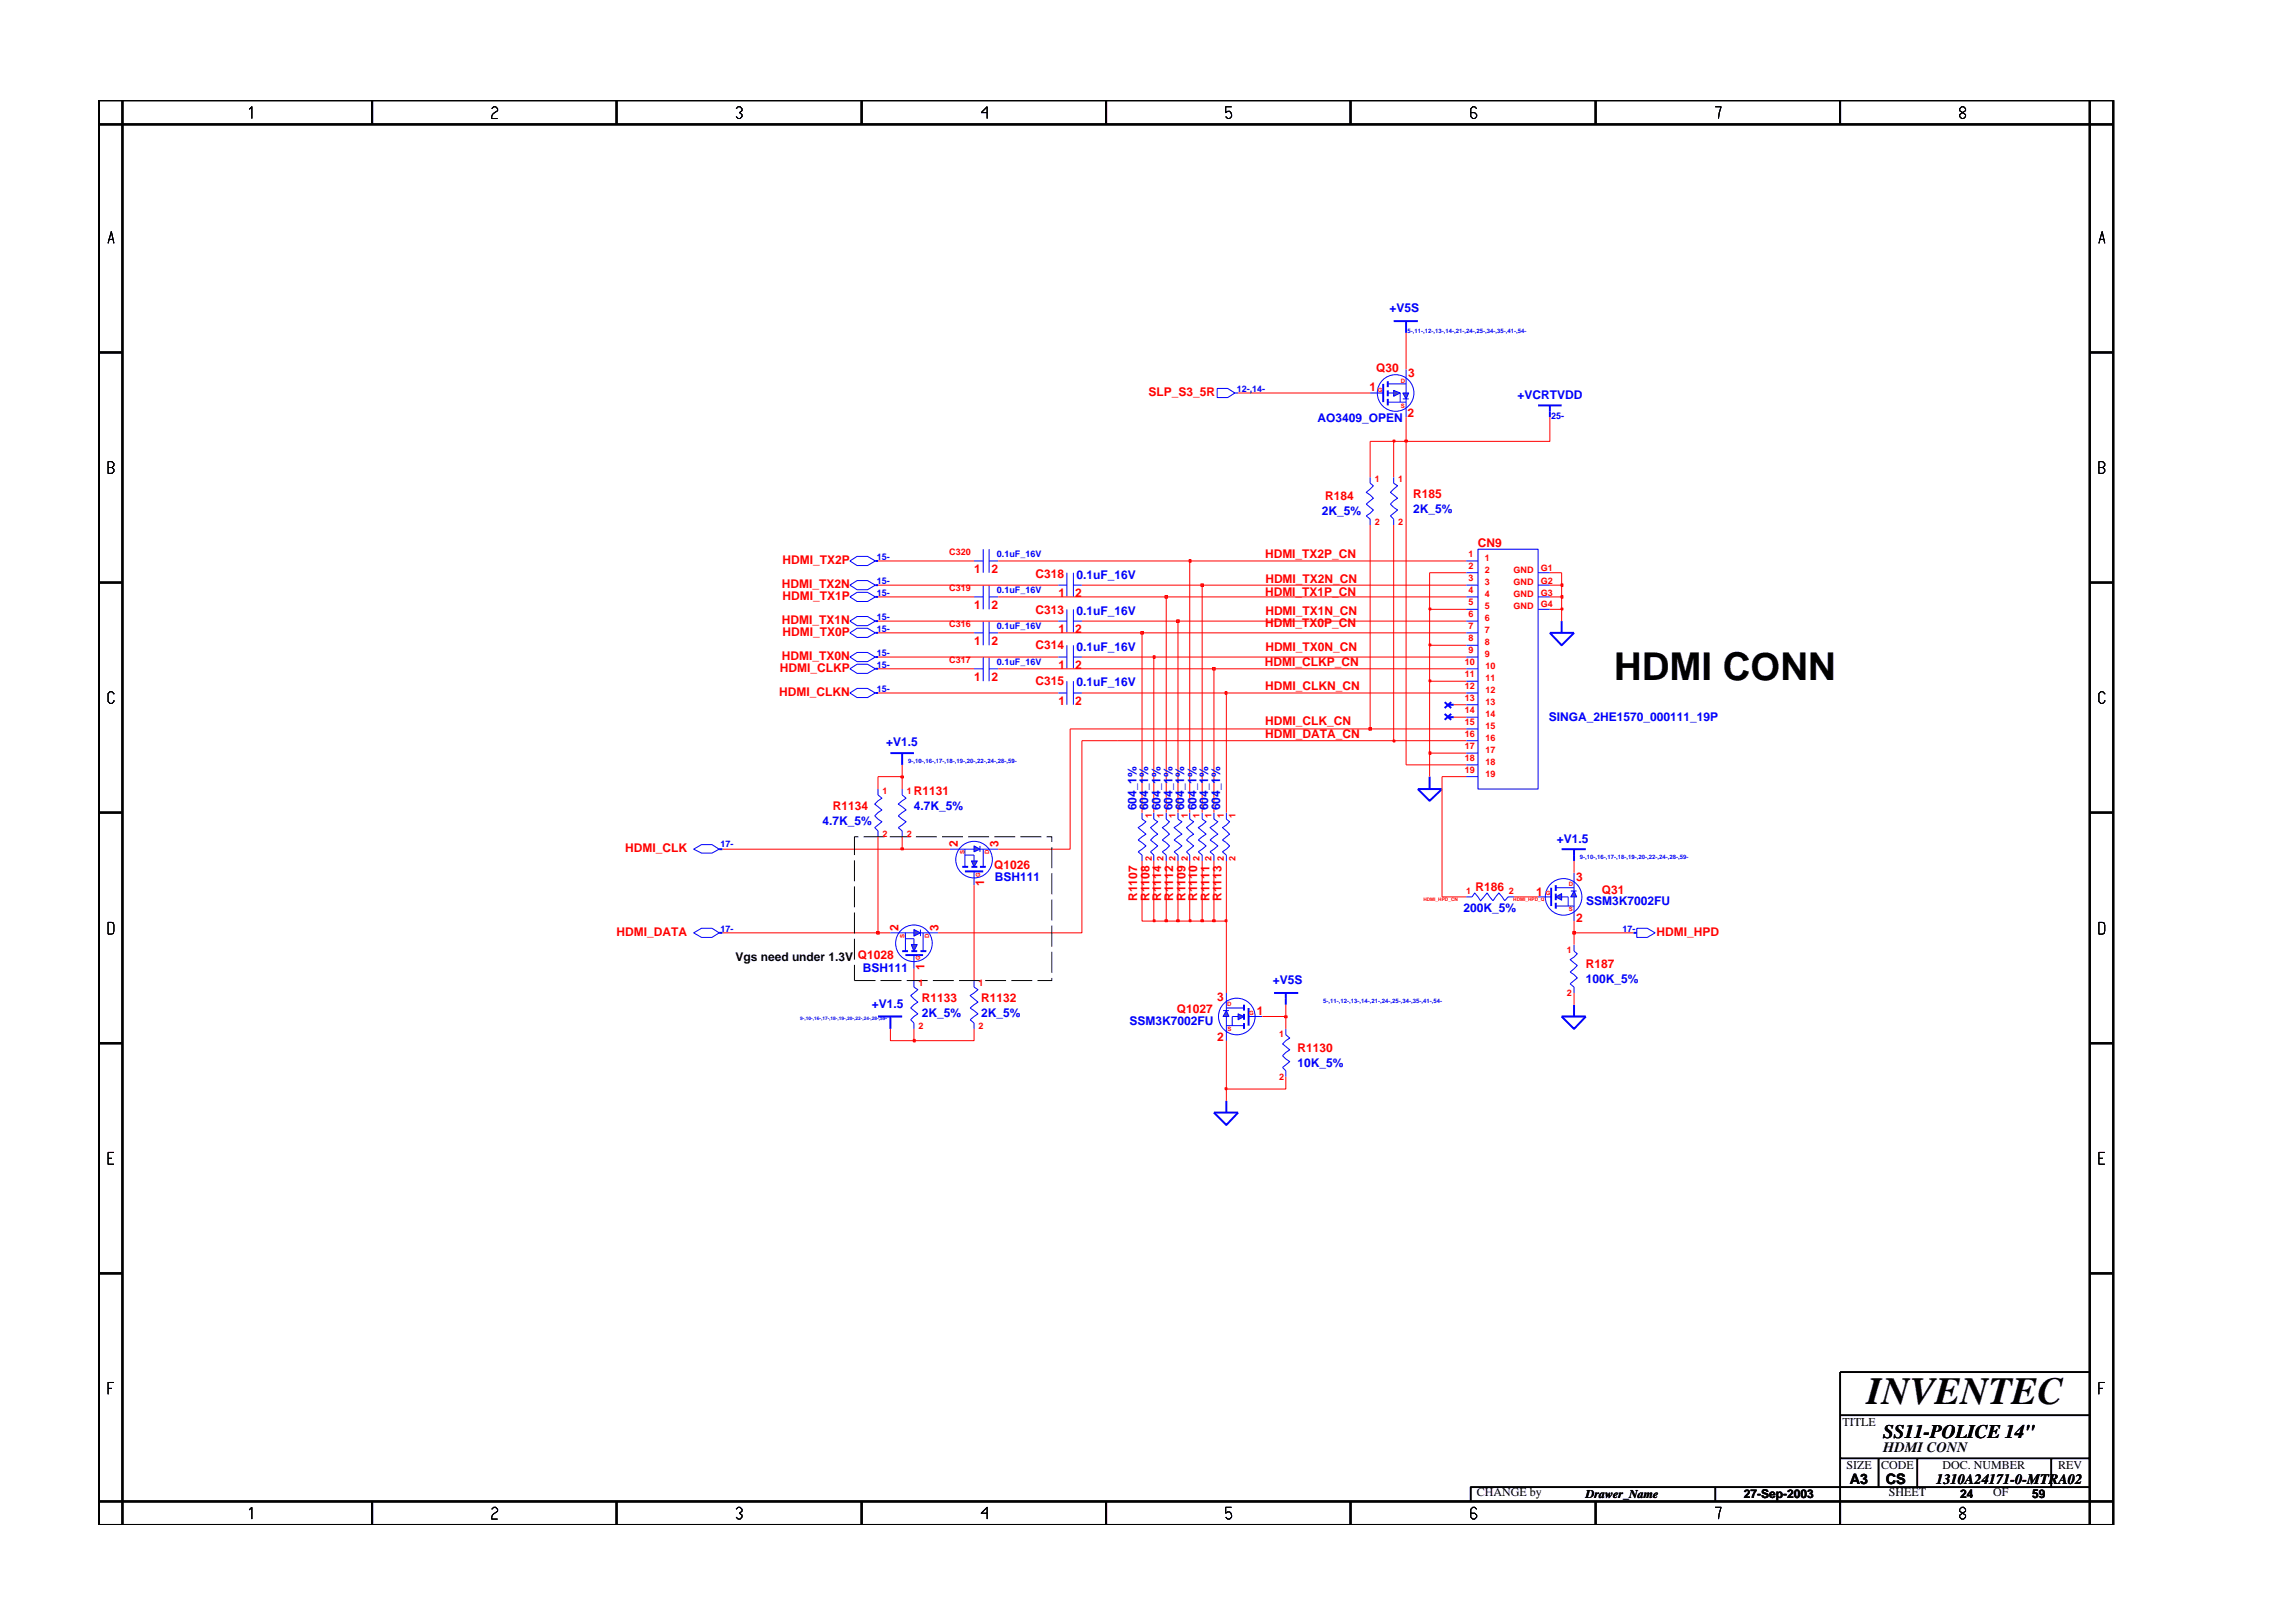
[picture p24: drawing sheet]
<svg xmlns="http://www.w3.org/2000/svg" width="297mm" height="210mm" viewBox="0 0 297 210" stroke-linecap="round" stroke-linejoin="round" font-family="sans-serif">
<defs><g id="words">
<g font-size="5">
<text x="209.1" y="88.1">HDMI CONN</text>
<text x="241.8" y="181.9">INVENTEC</text>
</g>
<text font-size="2.5" x="244" y="186.3">SS11-POLICE 14&quot;</text>
<g font-size="1.9">
<text x="244" y="188.2">HDMI CONN</text>
<text x="239.6" y="192.2">A3</text>
<text x="244.3" y="192.3">CS</text>
<text x="250.8" y="192.2">1310A24171-0-MTRA02</text>
</g>
<g font-size="1.6" fill="#00f">
<text x="180" y="40.4">+V5S</text>
<text x="196.6" y="51.7">+VCRTVDD</text>
<text x="170.7" y="54.7">AO3409_OPEN</text>
<text x="171.2" y="66.7">2K_5%</text>
<text x="183.1" y="66.5">2K_5%</text>
<text x="139.4" y="75">0.1uF_16V</text>
<text x="139.4" y="79.6">0.1uF_16V</text>
<text x="139.4" y="88.9">0.1uF_16V</text>
<text x="139.4" y="84.3">0.1uF_16V</text>
<text x="200.6" y="93.4">SINGA_2HE1570_000111_19P</text>
<text x="114.8" y="96.6">+V1.5</text>
<text x="106.5" y="106.9">4.7K_5%</text>
<text x="118.4" y="104.9">4.7K_5%</text>
<text x="147.2" y="105" transform="rotate(-90 147.2 105)">604_1%</text>
<text x="148.7" y="105" transform="rotate(-90 148.7 105)">604_1%</text>
<text x="150.3" y="105" transform="rotate(-90 150.3 105)">604_1%</text>
<text x="151.9" y="105" transform="rotate(-90 151.9 105)">604_1%</text>
<text x="153.4" y="105" transform="rotate(-90 153.4 105)">604_1%</text>
<text x="155" y="105" transform="rotate(-90 155 105)">604_1%</text>
<text x="156.5" y="105" transform="rotate(-90 156.5 105)">604_1%</text>
<text x="158" y="105" transform="rotate(-90 158 105)">604_1%</text>
<text x="201.7" y="109.2">+V1.5</text>
<text x="128.9" y="114.2">BSH111</text>
<text x="189.6" y="118.1">200K_5%</text>
<text x="205.5" y="117.3">SSM3K7002FU</text>
<text x="111.8" y="125.9">BSH111</text>
<text x="112.9" y="130.6">+V1.5</text>
<text x="119.4" y="131.8">2K_5%</text>
<text x="127.1" y="131.8">2K_5%</text>
<text x="164.9" y="127.4">+V5S</text>
<text x="205.4" y="127.4">100K_5%</text>
<text x="146.3" y="132.8">SSM3K7002FU</text>
<text x="168.1" y="138.2">10K_5%</text>
</g>
<g font-size="1.6" fill="#f00">
<text x="148.8" y="51.3">SLP_S3_5R</text>
<text x="177.4" y="50.7">1</text>
<text x="178.3" y="48.2">Q30</text>
<text x="182.3" y="54">2</text>
<text x="182.4" y="48.9">3</text>
<text x="171.6" y="64.8">R184</text>
<text x="183.1" y="64.5">R185</text>
<text x="191.5" y="70.9">CN9</text>
<text x="101.3" y="76.2">HDMI_TX2N</text>
<text x="101.4" y="77.7">HDMI_TX1P</text>
<text x="101.4" y="73.1">HDMI_TX2P</text>
<text x="126.2" y="74.2">1</text>
<text x="128.5" y="74.2">2</text>
<text x="134.2" y="74.8">C318</text>
<text x="137.1" y="77.3">1</text>
<text x="139.3" y="77.3">2</text>
<text x="163.9" y="77.2">HDMI_TX1P_CN</text>
<text x="163.9" y="72.3">HDMI_TX2P_CN</text>
<text x="163.9" y="75.5">HDMI_TX2N_CN</text>
<text x="101.3" y="80.9">HDMI_TX1N</text>
<text x="101.4" y="82.4">HDMI_TX0P</text>
<text x="126.2" y="83.6">1</text>
<text x="126.2" y="78.9">1</text>
<text x="128.5" y="83.6">2</text>
<text x="128.5" y="78.9">2</text>
<text x="134.2" y="79.5">C313</text>
<text x="137.1" y="82">1</text>
<text x="139.3" y="82">2</text>
<text x="163.9" y="81.3">HDMI_TX0P_CN</text>
<text x="163.9" y="79.7">HDMI_TX1N_CN</text>
<text x="101" y="87">HDMI_CLKP</text>
<text x="101.3" y="85.5">HDMI_TX0N</text>
<text x="126.2" y="88.3">1</text>
<text x="128.5" y="88.3">2</text>
<text x="134.2" y="88.8">C315</text>
<text x="134.2" y="84.1">C314</text>
<text x="137.1" y="86.6">1</text>
<text x="139.3" y="86.6">2</text>
<text x="163.9" y="86.3">HDMI_CLKP_CN</text>
<text x="163.9" y="89.3">HDMI_CLKN_CN</text>
<text x="163.9" y="84.3">HDMI_TX0N_CN</text>
<text x="100.9" y="90.2">HDMI_CLKN</text>
<text x="137.1" y="91.3">1</text>
<text x="139.3" y="91.3">2</text>
<text x="163.9" y="94">HDMI_CLK_CN</text>
<text x="163.9" y="95.6">HDMI_DATA_CN</text>
<text x="107.9" y="104.9">R1134</text>
<text x="118.4" y="103">R1131</text>
<text x="81" y="110.3">HDMI_CLK</text>
<text x="124.1" y="109.7" transform="rotate(-90 124.1 109.7)">2</text>
<text x="128.8" y="112.6">Q1026</text>
<text x="129.3" y="109.7" transform="rotate(-90 129.3 109.7)">3</text>
<text x="127.5" y="114.8" transform="rotate(-90 127.5 114.8)">1</text>
<text x="147.3" y="116.7" transform="rotate(-90 147.3 116.7)">R1107</text>
<text x="148.9" y="116.7" transform="rotate(-90 148.9 116.7)">R1108</text>
<text x="150.4" y="116.7" transform="rotate(-90 150.4 116.7)">R1114</text>
<text x="152" y="116.7" transform="rotate(-90 152 116.7)">R1112</text>
<text x="153.6" y="116.7" transform="rotate(-90 153.6 116.7)">R1109</text>
<text x="155.1" y="116.7" transform="rotate(-90 155.1 116.7)">R1110</text>
<text x="156.7" y="116.7" transform="rotate(-90 156.7 116.7)">R1111</text>
<text x="158.2" y="116.7" transform="rotate(-90 158.2 116.7)">R1113</text>
<text x="191.1" y="115.4">R186</text>
<text x="199" y="116">1</text>
<text x="204.2" y="114.2">3</text>
<text x="204.2" y="119.4">2</text>
<text x="207.5" y="115.9">Q31</text>
<text x="79.9" y="121.2">HDMI_DATA</text>
<text x="111.1" y="124.3">Q1028</text>
<text x="116.4" y="120.6" transform="rotate(-90 116.4 120.6)">2</text>
<text x="119.8" y="125.7" transform="rotate(-90 119.8 125.7)">1</text>
<text x="121.6" y="120.6" transform="rotate(-90 121.6 120.6)">3</text>
<text x="205.4" y="125.4">R187</text>
<text x="214.6" y="121.2">HDMI_HPD</text>
<text x="119.4" y="129.8">R1133</text>
<text x="127.1" y="129.8">R1132</text>
<text x="152.4" y="131.2">Q1027</text>
<text x="157.7" y="129.7">3</text>
<text x="162.8" y="131.5">1</text>
<text x="157.7" y="134.9">2</text>
<text x="168.1" y="136.3">R1130</text>
</g>
<g font-size="1.6">
<text x="95.3" y="124.5">Vgs need under 1.3V</text>
<text x="238.7" y="184.8">TITLE</text>
<text x="239.2" y="190.4">SIZE</text>
<text x="243.7" y="190.4">CODE</text>
<text x="251.6" y="190.4">DOC. NUMBER</text>
<text x="266.6" y="190.4">REV</text>
<text x="191.3" y="193.8">CHANGE by</text>
<text x="205.4" y="194.1">Drawer_Name</text>
<text x="225.9" y="194.1">27-Sep-2003</text>
<text x="244.7" y="193.8">SHEET</text>
<text x="253.9" y="194.1">24</text>
<text x="258.2" y="193.8">OF</text>
<text x="263.3" y="194.1">59</text>
</g>
<g font-size="1.2" fill="#00f">
<text x="160.2" y="50.7">12-,14-</text>
<text x="200.9" y="54.3">25-</text>
<text x="113.6" y="77.2">15-</text>
<text x="113.6" y="72.5">15-</text>
<text x="113.6" y="75.6">15-</text>
<text x="129.1" y="76.8">0.1uF_16V</text>
<text x="129.1" y="72.2">0.1uF_16V</text>
<text x="113.6" y="80.3">15-</text>
<text x="113.6" y="81.8">15-</text>
<text x="129.1" y="81.5">0.1uF_16V</text>
<text x="113.6" y="84.9">15-</text>
<text x="113.6" y="86.5">15-</text>
<text x="113.6" y="89.6">15-</text>
<text x="129.1" y="86.1">0.1uF_16V</text>
<text x="93.3" y="109.8">17-</text>
<text x="93.3" y="120.7">17-</text>
<text x="210.2" y="120.7">17-</text>
</g>
<g font-size="1.2" fill="#f00">
<text x="178.1" y="62.4">1</text>
<text x="181.1" y="62.4">1</text>
<text x="123" y="71.9">C320</text>
<text x="178.1" y="68">2</text>
<text x="181.1" y="68">2</text>
<text x="123" y="76.6">C319</text>
<text x="190.2" y="73.7">2</text>
<text x="190.2" y="75.3">3</text>
<text x="190.2" y="76.8">4</text>
<text x="190.2" y="72.2">1</text>
<text x="192.3" y="74.2">2</text>
<text x="192.3" y="75.8">3</text>
<text x="192.3" y="77.3">4</text>
<text x="192.3" y="72.7">1</text>
<text x="196.1" y="74.2">GND</text>
<text x="196.1" y="75.8">GND</text>
<text x="196.1" y="77.3">GND</text>
<text x="199.6" y="74">G1</text>
<text x="199.6" y="75.6">G2</text>
<text x="199.6" y="77.2">G3</text>
<text x="123" y="81.2">C316</text>
<text x="190.2" y="78.3">5</text>
<text x="190.2" y="80">6</text>
<text x="190.2" y="81.5">7</text>
<text x="190.2" y="83.1">8</text>
<text x="192.3" y="78.9">5</text>
<text x="192.3" y="80.5">6</text>
<text x="192.3" y="82">7</text>
<text x="192.3" y="83.6">8</text>
<text x="196.1" y="78.9">GND</text>
<text x="199.6" y="78.7">G4</text>
<text x="123" y="85.9">C317</text>
<text x="189.7" y="86.1">10</text>
<text x="189.7" y="87.7">11</text>
<text x="189.7" y="89.3">12</text>
<text x="190.2" y="84.6">9</text>
<text x="192.3" y="85.1">9</text>
<text x="192.5" y="86.6">10</text>
<text x="192.5" y="88.3">11</text>
<text x="192.5" y="89.8">12</text>
<text x="189.7" y="90.8">13</text>
<text x="189.7" y="92.4">14</text>
<text x="189.7" y="93.9">15</text>
<text x="189.7" y="95.5">16</text>
<text x="192.5" y="91.3">13</text>
<text x="192.5" y="92.9">14</text>
<text x="192.5" y="94.4">15</text>
<text x="192.5" y="96">16</text>
<text x="189.7" y="97.1">17</text>
<text x="189.7" y="98.6">18</text>
<text x="189.7" y="100.1">19</text>
<text x="192.5" y="97.6">17</text>
<text x="192.5" y="99.1">18</text>
<text x="192.5" y="100.6">19</text>
<text x="114.3" y="102.9">1</text>
<text x="117.5" y="102.9">1</text>
<text x="149.2" y="105.9" transform="rotate(-90 149.2 105.9)">1</text>
<text x="150.7" y="105.9" transform="rotate(-90 150.7 105.9)">1</text>
<text x="152.3" y="105.9" transform="rotate(-90 152.3 105.9)">1</text>
<text x="153.9" y="105.9" transform="rotate(-90 153.9 105.9)">1</text>
<text x="155.4" y="105.9" transform="rotate(-90 155.4 105.9)">1</text>
<text x="156.9" y="105.9" transform="rotate(-90 156.9 105.9)">1</text>
<text x="158.5" y="105.9" transform="rotate(-90 158.5 105.9)">1</text>
<text x="160.1" y="105.9" transform="rotate(-90 160.1 105.9)">1</text>
<text x="114.3" y="108.4">2</text>
<text x="117.5" y="108.4">2</text>
<text x="149.2" y="111.5" transform="rotate(-90 149.2 111.5)">2</text>
<text x="150.7" y="111.5" transform="rotate(-90 150.7 111.5)">2</text>
<text x="152.3" y="111.5" transform="rotate(-90 152.3 111.5)">2</text>
<text x="153.9" y="111.5" transform="rotate(-90 153.9 111.5)">2</text>
<text x="155.4" y="111.5" transform="rotate(-90 155.4 111.5)">2</text>
<text x="156.9" y="111.5" transform="rotate(-90 156.9 111.5)">2</text>
<text x="158.5" y="111.5" transform="rotate(-90 158.5 111.5)">2</text>
<text x="160.1" y="111.5" transform="rotate(-90 160.1 111.5)">2</text>
<text x="189.9" y="115.8">1</text>
<text x="195.5" y="115.8">2</text>
<text x="203" y="123.5">1</text>
<text x="119" y="127.7">1</text>
<text x="126.8" y="127.7">1</text>
<text x="203" y="129.1">2</text>
<text x="119" y="133.3">2</text>
<text x="126.8" y="133.3">2</text>
<text x="165.7" y="134.3">1</text>
<text x="165.7" y="139.9">2</text>
</g>
<g font-size=".8" fill="#00f">
<text x="182.3" y="43.2">5-,11-,12-,13-,14-,21-,24-,25-,34-,35-,41-,54-</text>
<text x="117.6" y="98.9">9-,10-,16-,17-,18-,19-,20-,22-,24-,28-,59-</text>
<text x="204.7" y="111.3">9-,10-,16-,17-,18-,19-,20-,22-,24-,28-,59-</text>
<text x="171.4" y="130">5-,11-,12-,13-,14-,21-,24-,25-,34-,35-,41-,54-</text>
</g>
<g font-size=".8" fill="#f00">
<text x="178.5" y="50.8">G</text>
<text x="181.5" y="52.8">S</text>
<text x="181.5" y="49.6">D</text>
<text x="124.9" y="110.7" transform="rotate(-90 124.9 110.7)">S</text>
<text x="127" y="113.6" transform="rotate(-90 127 113.6)">G</text>
<text x="128.2" y="110.7" transform="rotate(-90 128.2 110.7)">D</text>
<text x="200.3" y="116">G</text>
<text x="203.2" y="114.8">D</text>
<text x="203.2" y="118">S</text>
<text x="117.2" y="121.5" transform="rotate(-90 117.2 121.5)">S</text>
<text x="119.2" y="124.4" transform="rotate(-90 119.2 124.4)">G</text>
<text x="120.4" y="121.5" transform="rotate(-90 120.4 121.5)">D</text>
<text x="159" y="130.4">D</text>
<text x="161.8" y="131.5">G</text>
<text x="159" y="133.6">S</text>
</g>
<g font-size=".6" fill="#f00">
<text x="184.4" y="116.8">HDMI_HPD_CN</text>
<text x="196" y="116.8">HDMI_HPD_Q</text>
</g>
<text font-size=".6" fill="#00f" x="103.7" y="132.1">9-,10-,16-,17-,18-,19-,20-,22-,24-,28-,59-</text>
</g></defs>
<path d="M125 112.9h2.4" fill="none" stroke="#00f" stroke-width=".25"/>
<path d="M126.2 112.9v1.8" fill="none" stroke="#00f" stroke-width=".13"/>
<path d="M126.2 109.6l.7 .4-.7 .3z" fill="#3c3cc8"/>
<path d="M126.2 109.6l.7 .4-.7 .3zM126.9 109.6v.7" fill="none" stroke="#00f" stroke-width=".13"/>
<path d="M125.8 111.5h.8l-.4 .8z" fill="#3c3cc8"/>
<g fill="none" stroke="#00f" stroke-width=".13">
<path d="M126.2 72.7h1.2M126.2 77.3h1.2M127.4 71.1v3.1M127.4 75.8v3.1M128.1 72.7h1.2M128.1 71.1v3.1M128.1 75.8v3.1M128.1 77.3h1.2M137.1 75.8h1.1M138.2 74.2v3.1M138.2 78.9v3.1M139.1 75.8h1.1"/>
<path d="M139.1 74.2v3.1M139.1 78.9v3.1M177.5 61.8v.8l.4 .3-.9 .9 .9 .7-.9 .8 .9 .8-.9 .7 .5 .5v.7M110.1 85.1l.9-.6h1.4l1 .6-1 .6h-1.4zM126.2 82h1.2M127.4 80.5v3.1M128.1 80.5v3.1M128.1 82h1.2M137.1 80.5h1.1M139.1 80.5h1.1M89.9 110l1-.6h1.3l1 .6-1 .5h-1.3zM113.7 102.2v.8l.5 .4-.9 .8 .9 .7-.9 .8 .9 .8-.9 .7 .4 .4v.8"/>
<path d="M116.9 102.2v.8l.5 .4-1 .8 1 .7-1 .8 1 .8-1 .7 .5 .4v.8M123 110h3.2M125 110v2.3M125 110.8h1.2v.7M125.8 111.5h.8l-.4 .8zM126.9 110h2.4M127.4 110v2.3M147.9 105.3v.8l.5 .4-1 .7 1 .9-1 .7 1 .8-1 .7 .5 .5v.7M151.1 105.3v.8l.4 .4-.9 .7 .9 .9-.9 .7 .9 .8-.9 .7 .5 .5v.7M155.7 105.3v.8l.5 .4-1 .7 1 .9-1 .7 1 .8-1 .7 .5 .5v.7M157.3 105.3v.8l.5 .4-1.1 .7 1.1 .9-1.1 .7 1.1 .8-1.1 .7 .6 .5v.7M158.9 105.3v.8l.4 .4-.9 .7 .9 .9-.9 .7 .9 .8-.9 .7 .5 .5v.7"/>
<path d="M199.2 116.2h1.7M203.9 122.4v.8l.4 .4-.9 .7 .9 .8-.9 .8 .9 .8-.9 .8 .5 .4v.7"/>
<circle cx="126.2" cy="111.4" r="2.37"/>
</g>
<path d="M180.5 41.6h3.2M182.1 41.6v1.5M113.4 85.1h.3M93.2 110h.4M124.7 112.3h.7M125.8 112.3h.8M126.9 112.3h.8M200.9 115v2.4M165 128.6h3.2M166.6 128.6v1.6M202.3 131.7h3.1l-1.5 1.6zM203.9 130.2v1.5" fill="none" stroke="#00f" stroke-width=".25"/>
<path d="M203.9 115.4l.3 .8h-.7z" fill="#3c3cc8"/>
<path d="M203.5 115.4h.7M203.9 115.4l.3 .8h-.7z" fill="none" stroke="#00f" stroke-width=".13"/>
<path d="M201.5 116.2l.8-.4v.8z" fill="#3c3cc8"/>
<g fill="none" stroke="#00f" stroke-width=".13">
<path d="M189.9 116.2h.8l.3-.5 .8 1 .8-1 .8 1 .8-1 .7 1 .5-.5h.7M201.5 116.2l.8-.4v.8zM201.5 117.4h2.4M201.5 115h2.4M202.3 116.2h.8v1.2M203.9 113.1v2.3M203.9 116.2v3.1M89.9 120.8l1-.5h1.3l1 .5-1 .6h-1.3zM161.7 131.7h1.8"/>
<circle cx="202.6" cy="116.2" r="2.37"/>
</g>
<path d="M201.5 114.7v.7M201.5 115.8v.8M201.5 117v.7M202.3 110h3.1M203.9 110v1.5M93.2 120.8h.4M161.7 130.6v2.3" fill="none" stroke="#00f" stroke-width=".25"/>
<path d="M158.9 130.9l.3 .8h-.8z" fill="#3c3cc8"/>
<path d="M158.4 130.9h.8M158.9 130.9l.3 .8h-.8z" fill="none" stroke="#00f" stroke-width=".13"/>
<path d="M160.4 131.3l.7 .4-.7 .4z" fill="#3c3cc8"/>
<g fill="none" stroke="#00f" stroke-width=".13">
<path d="M180.5 61.8v.8l.5 .3-.9 .9 .9 .7-.9 .8 .9 .8-.9 .7 .4 .5v.7M189.9 74.2h1.6M189.9 72.7h1.6M189.9 77.3h1.6M189.9 75.8h1.6M189.9 78.9h1.6M191.5 71.1h7.7v31.1h-7.7zM199.2 74.2h1.6M199.2 77.3h1.6M199.2 75.8h1.6M199.2 78.9h1.6M110.1 89.8l.9-.6h1.4l1 .6-1 .6h-1.4z"/>
<path d="M126.2 86.6h1.2M127.4 85.1v3.2M128.1 86.6h1.2M128.1 85.1v3.2M189.9 86.6h1.6M189.9 80.5h1.6M189.9 83.6h1.6M189.9 82h1.6M189.9 85.1h1.6M189.9 89.8h1.6M189.9 88.3h1.6M189.9 92.9h1.6"/>
<path d="M189.9 91.3h1.6M189.9 96h1.6M189.9 94.4h1.6M189.9 99.1h1.6M189.9 97.6h1.6M149.5 105.3v.8l.5 .4-1 .7 1 .9-1 .7 1 .8-1 .7 .5 .5v.7M189.9 100.6h1.6M118.4 123.7v1.8M158.9 132.9h2.2M158.9 130.6h2.2M158.9 128.6v2.3M158.9 131.7v3.1"/>
<path d="M160.4 131.3l.7 .4-.7 .4zM160.4 131.7h-.8v1.2M212 120.3h1.4l1 .5-1 .6h-1.4z"/>
<circle cx="160.2" cy="131.7" r="2.37"/>
</g>
<g fill="none" stroke="#00f" stroke-width=".25">
<path d="M199.2 52.5h3.1M200.8 52.5v1.5M113.4 89.8h.3M115.3 97.6h3.1M116.9 97.6v1.5M187.1 91l.9 .7M187.6 91.3h.7M188 91l-.9 .7M200.8 82h3.1l-1.6 1.6zM202.3 80.5v1.5M113.7 131.7h3.2M115.3 131.7v1.6"/>
<path d="M117.3 123.7h2.3M161.1 130.2v.7M161.1 131.3v.8M161.1 132.5v.8M211.6 120.8h.4"/>
</g>
<path d="M118.4 120.4l.8 .4-.8 .5z" fill="#3c3cc8"/>
<path d="M118.4 120.4l.8 .4-.8 .5zM119.2 120.4v.9" fill="none" stroke="#00f" stroke-width=".13"/>
<path d="M118.1 122.4h.7l-.4 .8z" fill="#3c3cc8"/>
<g fill="none" stroke="#00f" stroke-width=".13">
<path d="M177.5 50.9h1.7M110.1 75.8l.9-.6h1.4l1 .6-1 .6h-1.4zM115.3 120.8h3.1M117.3 120.8v2.4M117.3 121.6h1.1v.8M118.1 122.4h.7l-.4 .8zM119.2 120.8h2.3M119.6 120.8v2.4M166.6 133.3v.8l.5 .4-1 .7 1 .8-1 .8 1 .7-1 .8 .5 .4v.8"/>
<circle cx="118.4" cy="122.2" r="2.37"/>
</g>
<path d="M179.2 49.7v2.4M113.4 75.8h.3M116.9 123.2h.7M118.1 123.2h.7M119.2 123.2h.8" fill="none" stroke="#00f" stroke-width=".25"/>
<path d="M181.7 50.9h.8l-.4 .8z" fill="#3c3cc8"/>
<path d="M181.7 50.9h.8l-.4 .8zM181.7 51.7h.8" fill="none" stroke="#00f" stroke-width=".13"/>
<path d="M180.5 50.6l.9 .3-.9 .4z" fill="#3c3cc8"/>
<g fill="none" stroke="#00f" stroke-width=".13">
<path d="M157.7 50.3h1.3l1 .6-1 .6h-1.3zM160 50.9h.4M179.8 52.1h2.3M179.8 49.7h2.3M179.8 50.9h.7M180.5 50.6l.9 .3-.9 .4zM181.4 50.9v1.2M182.1 47.9v3M182.1 51.7v2.3M110.1 77.3l.9-.6h1.4l1 .6-1 .6h-1.4zM110.1 72.7l.9-.6h1.4l1 .6-1 .6h-1.4zM110.1 82l.9-.6h1.4l1 .6-1 .6h-1.4z"/>
<path d="M110.1 86.6l.9-.6h1.4l1 .6-1 .6h-1.4zM110.1 80.5l.9-.6h1.4l1 .6-1 .6h-1.4zM137.1 85.1h1.1M137.1 89.8h1.1M138.2 83.6v3M138.2 88.3v3M139.1 85.1h1.1M139.1 83.6v3M139.1 88.3v3M139.1 89.8h1.1M152.6 105.3v.8l.5 .4-1 .7 1 .9-1 .7 1 .8-1 .7 .5 .5v.7M154.1 105.3v.8l.5 .4-.9 .7 .9 .9-.9 .7 .9 .8-.9 .7 .4 .5v.7"/>
<path d="M118.4 127v.9l.5 .3-.9 .8 .9 .8-.9 .8 .9 .7-.9 .8 .4 .4v.8M126.2 127v.9l.5 .3-1 .8 1 .8-1 .8 1 .7-1 .8 .5 .4v.8"/>
<circle cx="180.8" cy="50.9" r="2.37"/>
</g>
<g fill="none" stroke="#00f" stroke-width=".25">
<path d="M179.8 49.4v.8M179.8 50.6v.7M179.8 51.7v.8M113.4 77.3h.3M113.4 72.7h.3M113.4 82h.3M113.4 86.6h.3M113.4 80.5h.3M187.1 92.5l.9 .7M187.6 92.9h.7M188 92.5l-.9 .7M183.7 102.2h3.1l-1.6 1.5z"/>
<path d="M185.2 100.6v1.6M157.3 144.1h3.1l-1.5 1.6zM158.9 142.6v1.5"/>
</g>
<path d="M158.9 141.1v1.5" fill="none" stroke="#f00" stroke-width=".13"/>
<path d="M158.7 140.9h.2v.3h-.2z" fill-rule="evenodd" fill="#8e2323"/>
<path d="M115.3 133.3v1.5h3.1M158.9 134.8v6.3h7.7v-1.6M158.7 140.9h.2v.3h-.2z" fill="none" stroke="#f00" stroke-width=".13"/>
<path d="M118.3 134.6h.3v.4h-.3z" fill-rule="evenodd" fill="#8e2323"/>
<path d="M118.3 134.6h.3v.4h-.3zM118.4 133.3v1.5h7.8v-1.5M163.5 131.7h3.1v1.6" fill="none" stroke="#f00" stroke-width=".13"/>
<path d="M166.4 131.6h.3v.3h-.3z" fill-rule="evenodd" fill="#8e2323"/>
<path d="M126.2 114.7v12.3M158.9 119.3v9.3M93.6 120.8h20.1M118.4 125.5v1.5M166.4 131.6h.3v.3h-.3zM166.6 130.2v1.5M203.9 120.8v1.6M203.9 128.6v1.6" fill="none" stroke="#f00" stroke-width=".13"/>
<path d="M113.6 120.7h.3v.3h-.3z" fill-rule="evenodd" fill="#8e2323"/>
<path d="M140.2 96v24.8h-18.7M113.7 108.4v12.4h1.6M113.6 120.7h.3v.3h-.3z" fill="none" stroke="#f00" stroke-width=".13"/>
<path d="M203.7 120.7h.4v.3h-.4z" fill-rule="evenodd" fill="#8e2323"/>
<path d="M147.9 111.5v7.8h1.6M203.9 119.3v1.5h7.7M203.7 120.7h.4v.3h-.4z" fill="none" stroke="#f00" stroke-width=".13"/>
<path d="M149.4 119.2h.2v.2h-.2z" fill-rule="evenodd" fill="#8e2323"/>
<path d="M149.4 119.2h.2v.2h-.2zM149.5 111.5v7.8h1.6" fill="none" stroke="#f00" stroke-width=".13"/>
<path d="M150.9 119.2h.3v.2h-.3z" fill-rule="evenodd" fill="#8e2323"/>
<path d="M150.9 119.2h.3v.2h-.3zM151.1 111.5v7.8h1.5" fill="none" stroke="#f00" stroke-width=".13"/>
<path d="M152.4 119.2h.4v.2h-.4z" fill-rule="evenodd" fill="#8e2323"/>
<path d="M152.4 119.2h.4v.2h-.4zM152.6 111.5v7.8h1.5" fill="none" stroke="#f00" stroke-width=".13"/>
<path d="M154 119.2h.3v.2h-.3z" fill-rule="evenodd" fill="#8e2323"/>
<path d="M154 119.2h.3v.2h-.3zM154.1 111.5v7.8h1.6" fill="none" stroke="#f00" stroke-width=".13"/>
<path d="M155.6 119.2h.3v.2h-.3z" fill-rule="evenodd" fill="#8e2323"/>
<path d="M155.6 119.2h.3v.2h-.3zM155.7 111.5v7.8h1.6" fill="none" stroke="#f00" stroke-width=".13"/>
<path d="M157.1 119.2h.3v.2h-.3z" fill-rule="evenodd" fill="#8e2323"/>
<path d="M157.1 119.2h.3v.2h-.3zM157.3 111.5v7.8h1.6" fill="none" stroke="#f00" stroke-width=".13"/>
<path d="M158.7 119.2h.2v.2h-.2z" fill-rule="evenodd" fill="#8e2323"/>
<path d="M93.6 110h23.3M158.7 119.2h.2v.2h-.2zM158.9 111.5v7.8M186.8 100.6v15.6h3.1M196.1 116.2h3.1M203.9 111.5v1.6" fill="none" stroke="#f00" stroke-width=".13"/>
<path d="M116.7 109.8h.3v.3h-.3z" fill-rule="evenodd" fill="#8e2323"/>
<path d="M151.1 77.3v28M154.1 72.7v32.6M155.7 75.8v29.5M138.6 94.4v15.6h-9.3M147.9 82v23.3M149.5 85.1v20.2M152.6 80.5v24.8M157.3 86.6v18.7M158.9 89.8v15.5M113.7 102.2v-1.6h3.2v1.6M116.7 109.8h.3v.3h-.3zM116.9 108.4v1.6h6.1" fill="none" stroke="#f00" stroke-width=".13"/>
<path d="M116.7 100.5h.3v.3h-.3z" fill-rule="evenodd" fill="#8e2323"/>
<path d="M182.1 57.2v41.9h7.8M116.9 99.1v1.5M185.2 97.6v3M116.7 100.5h.3v.3h-.3zM186.8 100.6h3.1" fill="none" stroke="#f00" stroke-width=".13"/>
<path d="M185.1 97.4h.3v.3h-.3z" fill-rule="evenodd" fill="#8e2323"/>
<path d="M140.2 96h40.3M185.1 97.4h.3v.3h-.3zM185.2 88.3v9.3h4.7" fill="none" stroke="#f00" stroke-width=".13"/>
<path d="M180.5 95.9h.2v.2h-.2z" fill-rule="evenodd" fill="#8e2323"/>
<path d="M180.5 68v28h9.4M138.6 94.4h38.9M180.5 95.9h.2v.2h-.2z" fill="none" stroke="#f00" stroke-width=".13"/>
<path d="M177.3 94.3h.4v.3h-.4z" fill-rule="evenodd" fill="#8e2323"/>
<path d="M177.5 68v26.4h12.4M113.7 89.8h23.4M140.2 89.8h18.7M177.3 94.3h.4v.3h-.4zM188.3 92.9h1.6M188.3 91.3h1.6" fill="none" stroke="#f00" stroke-width=".13"/>
<path d="M158.7 89.6h.2v.3h-.2z" fill-rule="evenodd" fill="#8e2323"/>
<path d="M158.7 89.6h.2v.3h-.2zM158.9 89.8h31" fill="none" stroke="#f00" stroke-width=".13"/>
<path d="M185.1 88.1h.3v.2h-.3z" fill-rule="evenodd" fill="#8e2323"/>
<path d="M113.7 86.6h12.5M129.3 86.6h28M185.1 88.1h.3v.2h-.3zM185.2 83.6v4.7h4.7" fill="none" stroke="#f00" stroke-width=".13"/>
<path d="M157.1 86.5h.3v.3h-.3z" fill-rule="evenodd" fill="#8e2323"/>
<path d="M113.7 85.1h23.4M140.2 85.1h9.3M157.1 86.5h.3v.3h-.3zM157.3 86.6h32.6" fill="none" stroke="#f00" stroke-width=".13"/>
<path d="M149.4 84.9h.2v.4h-.2z" fill-rule="evenodd" fill="#8e2323"/>
<path d="M149.4 84.9h.2v.4h-.2zM149.5 85.1h40.4" fill="none" stroke="#f00" stroke-width=".13"/>
<path d="M185.1 83.4h.3v.3h-.3z" fill-rule="evenodd" fill="#8e2323"/>
<path d="M185.2 78.9v4.7h4.7M113.7 82h12.5M129.3 82h18.6M185.1 83.4h.3v.3h-.3z" fill="none" stroke="#f00" stroke-width=".13"/>
<path d="M147.8 81.8h.3v.4h-.3z" fill-rule="evenodd" fill="#8e2323"/>
<path d="M113.7 80.5h23.4M140.2 80.5h12.4M147.8 81.8h.3v.4h-.3zM147.9 82h42" fill="none" stroke="#f00" stroke-width=".13"/>
<path d="M152.4 80.3h.4v.3h-.4z" fill-rule="evenodd" fill="#8e2323"/>
<path d="M202.3 78.9v1.6M152.4 80.3h.4v.3h-.4zM152.6 80.5h37.3" fill="none" stroke="#f00" stroke-width=".13"/>
<path d="M185.1 78.8h.3v.2h-.3z" fill-rule="evenodd" fill="#8e2323"/>
<path d="M185.1 78.8h.3v.2h-.3zM185.2 74.2v4.7h4.7M200.8 78.9h1.5" fill="none" stroke="#f00" stroke-width=".13"/>
<path d="M202.2 78.8h.3v.2h-.3z" fill-rule="evenodd" fill="#8e2323"/>
<path d="M113.7 77.3h12.5M129.3 77.3h21.8M202.2 78.8h.3v.2h-.3zM202.3 77.3v1.6" fill="none" stroke="#f00" stroke-width=".13"/>
<path d="M150.9 77.2h.3v.3h-.3z" fill-rule="evenodd" fill="#8e2323"/>
<path d="M150.9 77.2h.3v.3h-.3zM151.1 77.3h38.8M200.8 77.3h1.5" fill="none" stroke="#f00" stroke-width=".13"/>
<path d="M202.2 77.2h.3v.3h-.3z" fill-rule="evenodd" fill="#8e2323"/>
<path d="M113.7 75.8h23.4M140.2 75.8h15.5M202.2 77.2h.3v.3h-.3zM202.3 75.8v1.5" fill="none" stroke="#f00" stroke-width=".13"/>
<path d="M155.6 75.6h.3v.4h-.3z" fill-rule="evenodd" fill="#8e2323"/>
<path d="M155.6 75.6h.3v.4h-.3zM155.7 75.8h34.2M200.8 75.8h1.5" fill="none" stroke="#f00" stroke-width=".13"/>
<path d="M202.2 75.6h.3v.4h-.3z" fill-rule="evenodd" fill="#8e2323"/>
<path d="M113.7 72.7h12.5M129.3 72.7h24.8M185.2 74.2h4.7M200.8 74.2h1.5v1.6M202.2 75.6h.3v.4h-.3z" fill="none" stroke="#f00" stroke-width=".13"/>
<path d="M154 72.5h.3v.3h-.3z" fill-rule="evenodd" fill="#8e2323"/>
<path d="M154 72.5h.3v.3h-.3zM154.1 72.7h35.8M177.5 61.8v-4.6h3v4.6" fill="none" stroke="#f00" stroke-width=".13"/>
<path d="M180.5 57h.2v.3h-.2z" fill-rule="evenodd" fill="#8e2323"/>
<path d="M180.5 57h.2v.3h-.2zM180.5 57.2h1.6" fill="none" stroke="#f00" stroke-width=".13"/>
<path d="M182 57h.3v.3h-.3z" fill-rule="evenodd" fill="#8e2323"/>
<path d="M160.4 50.9h17.1M182 57h.3v.3h-.3zM182.1 54v3.2h18.7v-3.2M182.1 43.1v4.8" fill="none" stroke="#f00" stroke-width=".13"/>
<g fill="none" stroke="#000" stroke-width=".25">
<path d="M12.8 13h261v184.6h-261zM12.8 16.1h261M15.9 13v184.6M48.2 13v3.1M79.9 13v3.1M111.6 13v3.1M143.3 13v3.1M174.9 13v3.1M206.7 13v3.1M238.4 13v3.1M270.7 13v184.6M12.8 45.7h3.1"/>
<path d="M270.7 45.7h3.1M12.8 75.5h3.1M270.7 75.5h3.1M12.8 105.3h3.1M270.7 105.3h3.1M12.8 135.2h3.1M270.7 135.2h3.1M12.8 165h3.1M270.7 165h3.1M270.7 177.7h-32.3v19.9M12.8 194.5h261M48.2 194.5v3.1"/>
<path d="M79.9 194.5v3.1M111.6 194.5v3.1M143.3 194.5v3.1M174.9 194.5v3.1M206.7 194.5v3.1M222.2 192.6v1.9M238.4 183.3h32.3M238.4 188.9h32.3M243.4 188.9v3.7M248.4 188.9v3.7M265.7 188.9v3.7M270.7 192.6h-80.2v1.9"/>
</g>
<g fill="none" stroke="#000" stroke-width=".13">
<path d="M32.3 14.2l.3-.4v1.6v-1.6zM64 13.8l-.3 .3 .3-.3h.2l.3 .3v.2l-.7 .5-.1 .6h.8h-.8l.1-.6 .7-.5v-.2l-.3-.3zM95.4 14.1l.2-.3h.3l.2 .3v.2l-.3 .3 .3 .2v.3l-.2 .3h-.3l-.2-.3M127.9 14.6h-.8l.8-.8v1.6M158.8 13.8h.7h-.7v.8l.2-.2a.5 .5 0 0 1 .5 .7l-.2 .3h-.3l-.2-.3 .2 .3h.3l.2-.3a.5 .5 0 0 0-.5-.7l-.2 .2zM191.3 14.1l-.3-.3h-.2l-.3 .3v1l.3 .3h.2l.3-.3v-.3l-.3-.2h-.5M222.2 13.8h.8l-.4 1.6 .4-1.6zM254.1 13.8l-.2 .3v.2l.7 .5v.3l-.2 .3h-.3l-.2-.3v-.3l.7-.5v-.2l-.2-.3zM14 31.5l.4-1.5 .4 1.5M14.1 31h.6M271.9 31.5l.4-1.5 .4 1.5M272 31h.6"/>
<path d="M14 59.8h.5l.3 .3v.2l-.3 .3 .3 .2v.3l-.3 .2h-.5zM14 59.8h.5l.3 .3v.2l-.3 .3h-.5h.5l.3 .2v.3l-.3 .2h-.5zM271.9 59.8h.5l.3 .3v.2l-.3 .3h-.5h.5l.3 .2v.3l-.3 .2h-.5zM271.9 59.8h.5l.3 .3v.2l-.3 .3 .3 .2v.3l-.3 .2h-.5zM14 89.9l.3-.3h.2l.3 .3-.3-.3h-.2l-.3 .3v1l.3 .2h.2l.3-.2v-.2v.2l-.3 .2h-.2l-.3-.2zM272.7 89.9l-.3-.3h-.3l-.2 .3v1l.2 .2h.3l.3-.2v-.2M14 119.5l.7 .1 .1 .2-.1 1.1-.7 .1zM110.7 111.4v2.8M110.7 114.8v2.7M110.7 118.2v2.7M111.2 108.4h-.5v2.4M111.9 108.4h2.7"/>
<path d="M115.3 108.4h2.7M118.6 108.4h2.8M122 108.4h2.7M125.4 108.4h2.7M128.8 108.4h2.7M132.2 108.4h2.7M135.6 108.4h.7v.7M136.3 109.8v2.7M136.3 113.1v2.8M136.3 116.5v2.7M136.3 119.9v2.7M271.9 119.5l.7 .1 .1 .2-.1 1.1-.7 .1z"/>
<path d="M110.7 125v2h2.7M110.7 121.6v2.7M114.1 127h2.7M117.5 127h2.7M120.8 127h2.8M124.2 127h2.7M127.6 127h2.7M131 127h2.7M136.3 126.7v.3h-1.9M136.3 123.3v2.7M14 149.3v1.5h.8h-.8v-1.5h.8zM14 150.1h.5"/>
<path d="M271.9 149.3v1.5h.8h-.8v-1.5h.8zM271.9 150.1h.5M14 179.9h.5M14.8 179.1h-.8v1.5M271.9 179.9h.5M272.7 179.1h-.8v1.5M32.3 195.6l.3-.3v1.5M63.7 195.5l.3-.2h.2l.3 .2v.3l-.5 .3-.3 .4v.3h.8M95.4 195.5l.2-.2h.3l.2 .2v.3l-.3 .2 .3 .3v.2l-.2 .3h-.3l-.2-.3 .2 .3h.3l.2-.3v-.2l-.3-.3 .3-.2v-.3l-.2-.2h-.3zM127.9 196h-.8l.8-.7v1.5M158.8 195.3h.7h-.7v.7l.2-.1a.5 .5 0 0 1 .5 .6l-.2 .3h-.3l-.2-.3 .2 .3h.3l.2-.3a.5 .5 0 0 0-.5-.6l-.2 .1zM190.5 195.5l.3-.2h.2l.3 .2-.3-.2h-.2l-.3 .2v1l.3 .3h.2l.3-.3v-.2l-.3-.3h-.5h.5l.3 .3v.2l-.3 .3h-.2l-.3-.3z"/>
<path d="M222.2 195.3h.8l-.4 1.5 .4-1.5zM254.1 195.3l-.2 .2v.3l.7 .5v.2l-.2 .3h-.3l-.2-.3v-.2l.7-.5v-.3l-.2-.2z"/>
</g>
<use href="#words"/>
</svg>
